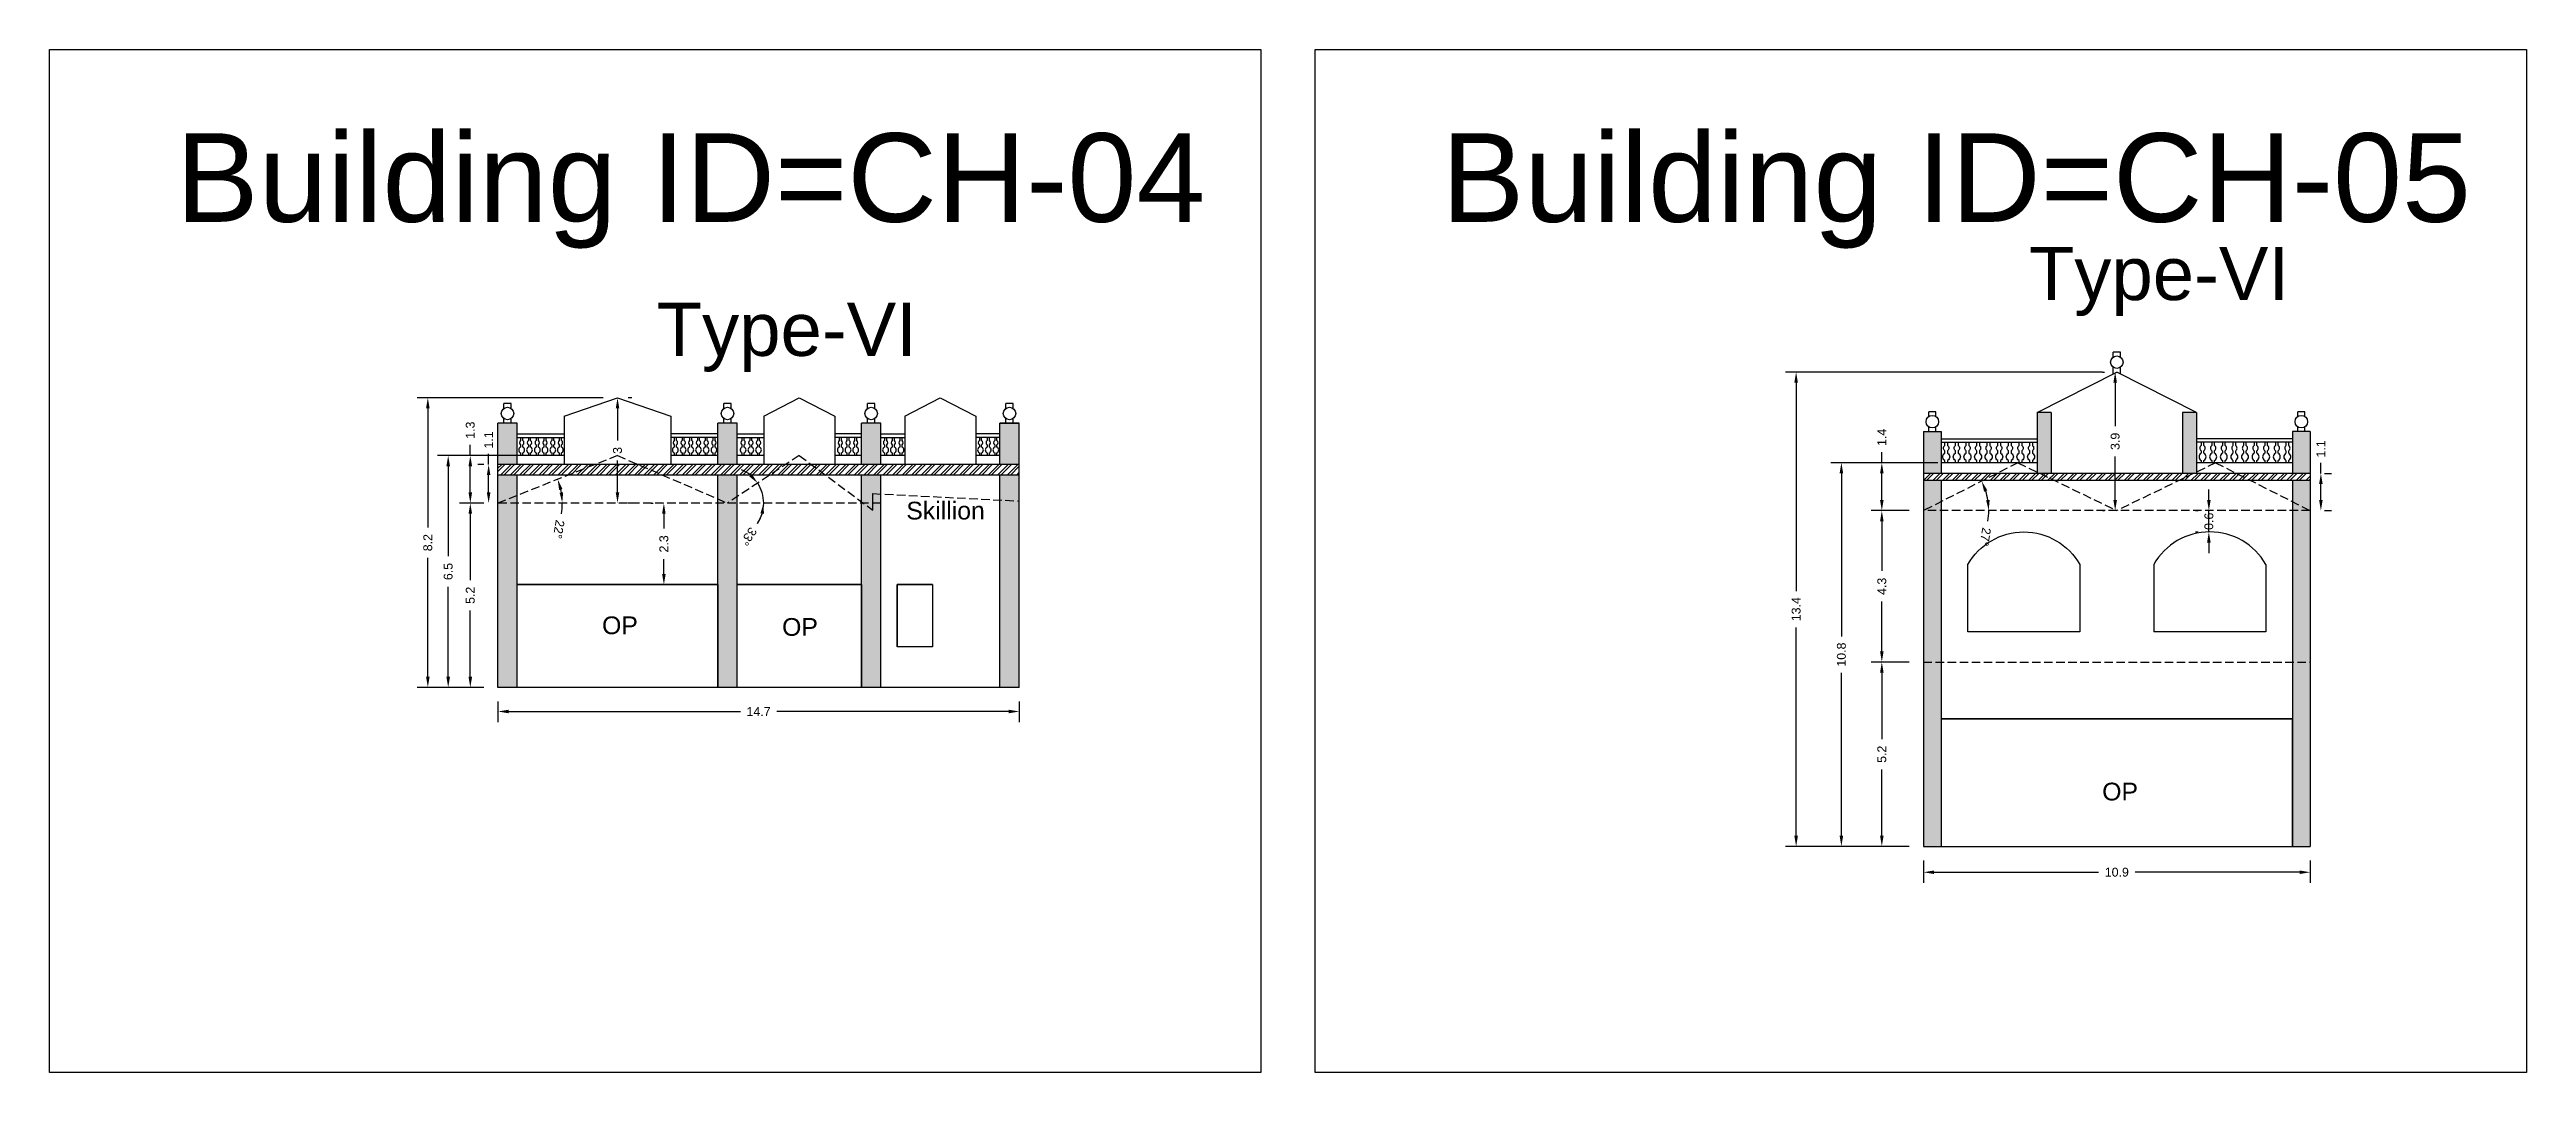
# Model space of a CAD drawing. Header units: metres. Extents: x 3416649 to 3417085, y -6712799 to -6712690.
# Drawn here: x 3416781.8 to 3416851.6, y -6712718.9 to -6712690.1 of the extents above; entities that cross this region are included whole.
import ezdxf

# ---------------------------------------------------------------- set-up
doc = ezdxf.new("R2010")
doc.units = ezdxf.units.M
doc.linetypes.add('ACAD_ISO02W100', pattern=[15, 12, -3])
doc.layers.add('Dotted', color=7, linetype='ACAD_ISO02W100', plot=False)
doc.styles.get("Standard").update_dxf_attribs({"font": 'arial.ttf'})
doc.dimstyles.new('ISO-25', dxfattribs={"dimtxt": 0.25, "dimasz": 0.3, "dimexe": 0.3, "dimexo": 0.4, "dimgap": 0.2, "dimtad": 0, "dimdec": 1, "dimdsep": 46, "dimtxsty": 'Standard', "dimcen": 2.5, "dimadec": 0, "dimazin": 0, "dimtfac": 1, "dimtdec": 1, "dimtmove": 0, "dimatfit": 3, "dimfxl": 1, "dimarcsym": 0})

msp = doc.modelspace()

# ---------------------------------------------------------------- texts
at = {"attachment_point": 1}
for s, width, heights, insert, char_height in [('Building ID=CH-04', 67.86454, [0.517], (3416785.32, -6712692.443), 2.5), ('Building ID=CH-05', 67.86454, [0.517], (3416820.998, -6712692.443), 2.5), ('Type-VI', 9.99112, [0.517], (3416837.554, -6712695.649), 1.5), ('Type-VI', 9.99112, [0.517], (3416798.871, -6712697.223), 1.5), ('Skillion', 1.17554, [0], (3416805.909, -6712702.837), 0.5), ('OP', 1.17554, [0], (3416797.333, -6712706.072), 0.5), ('OP', 1.17554, [0], (3416802.408, -6712706.118), 0.5), ('OP', 1.17554, [0], (3416839.621, -6712710.761), 0.5)]:
    msp.add_mtext_dynamic_manual_height_columns(s, width=width, gutter_width=12.5, heights=heights, dxfattribs=dict(at, insert=insert, char_height=char_height))

# ---------------------------------------------------------------- blocks, each defined once
blk = doc.blocks.new('*D32')
at = {"color": 0, "lineweight": -2, "transparency": 16777216}
for start, end in [(9.49445, 12.18961), (350.50555, 360)]:
    blk.add_arc((3416794.398, -6712702.875), 1.812, start, end, dxfattribs=at)
at = {"color": 0, "transparency": 16777216}
for points in [[(3416796.122, -6712702.507), (3416796.217, -6712702.478), (3416796.082, -6712702.205)], [(3416796.235, -6712702.572), (3416796.136, -6712702.58), (3416796.21, -6712702.875)]]:
    blk.add_solid(points, dxfattribs=at)
at = {"layer": 'Defpoints', "color": 0, "transparency": 16777216}
for p in [(3416797.768, -6712701.535), (3416796.153, -6712702.422), (3416794.398, -6712702.875), (3416794.398, -6712702.875), (3416805.188, -6712702.875)]:
    blk.add_point(p, dxfattribs=at)
at = {"color": 0, "transparency": 16777216, "insert": (3416796.112, -6712703.615), "char_height": 0.25, "attachment_point": 5, "rotation": 260.50555}
blk.add_mtext('22°', dxfattribs=at)
blk = doc.blocks.new('*D33')
at = {"color": 0, "lineweight": -2, "transparency": 16777216}
for start, end in [(50.39152, 67.2893), (360, 33.49374), (325.82231, 360), (326.20444, 343.10222)]:
    blk.add_arc((3416800.868, -6712702.875), 1.021, start, end, dxfattribs=at)
at = {"color": 0, "transparency": 16777216}
for points in [[(3416801.556, -6712702.055), (3416801.482, -6712702.122), (3416801.719, -6712702.312)], [(3416801.795, -6712703.164), (3416801.894, -6712703.179), (3416801.889, -6712702.875)]]:
    blk.add_solid(points, dxfattribs=at)
at = {"layer": 'Defpoints', "color": 0, "transparency": 16777216}
for p in [(3416802.893, -6712701.535), (3416801.812, -6712702.487), (3416794.398, -6712702.875), (3416800.868, -6712702.875), (3416805.188, -6712702.875)]:
    blk.add_point(p, dxfattribs=at)
at = {"color": 0, "transparency": 16777216, "insert": (3416801.462, -6712703.817), "char_height": 0.25, "attachment_point": 5, "rotation": 235.82231}
blk.add_mtext('33°', dxfattribs=at)
blk = doc.blocks.new('*D34')
at = {"color": 0, "lineweight": -2, "transparency": 16777216}
for p, q in [((3416793.998, -6712702.875), (3416793.318, -6712702.875)), ((3416793.618, -6712703.175), (3416793.618, -6712705.049)), ((3416793.618, -6712707.775), (3416793.618, -6712705.901)), ((3416793.998, -6712708.075), (3416793.318, -6712708.075))]:
    blk.add_line(p, q, dxfattribs=at)
at = {"color": 0, "transparency": 16777216}
for points in [[(3416793.568, -6712703.175), (3416793.668, -6712703.175), (3416793.618, -6712702.875)], [(3416793.568, -6712707.775), (3416793.668, -6712707.775), (3416793.618, -6712708.075)]]:
    blk.add_solid(points, dxfattribs=at)
at = {"layer": 'Defpoints', "color": 0, "transparency": 16777216}
for p in [(3416793.618, -6712702.875), (3416794.398, -6712702.875), (3416794.398, -6712708.075)]:
    blk.add_point(p, dxfattribs=at)
at = {"color": 0, "transparency": 16777216, "insert": (3416793.618, -6712705.475), "char_height": 0.25, "attachment_point": 5, "rotation": 90}
blk.add_mtext('5.2', dxfattribs=at)
blk = doc.blocks.new('*D35')
at = {"color": 0, "lineweight": -2, "transparency": 16777216}
for p, q in [((3416793.618, -6712701.535), (3416793.618, -6712701.235)), ((3416794.855, -6712701.535), (3416793.318, -6712701.535)), ((3416793.618, -6712702.575), (3416793.618, -6712701.835)), ((3416793.998, -6712702.875), (3416793.318, -6712702.875))]:
    blk.add_line(p, q, dxfattribs=at)
at = {"color": 0, "transparency": 16777216}
for points in [[(3416793.568, -6712701.835), (3416793.668, -6712701.835), (3416793.618, -6712701.535)], [(3416793.568, -6712702.575), (3416793.668, -6712702.575), (3416793.618, -6712702.875)]]:
    blk.add_solid(points, dxfattribs=at)
at = {"layer": 'Defpoints', "color": 0, "transparency": 16777216}
for p in [(3416793.618, -6712701.535), (3416795.255, -6712701.535), (3416794.398, -6712702.875)]:
    blk.add_point(p, dxfattribs=at)
at = {"color": 0, "transparency": 16777216, "insert": (3416793.618, -6712700.819), "char_height": 0.25, "attachment_point": 5, "rotation": 90}
blk.add_mtext('1.3', dxfattribs=at)
blk = doc.blocks.new('*D36')
at = {"color": 0, "lineweight": -2, "transparency": 16777216}
for p, q in [((3416798.168, -6712699.905), (3416798.068, -6712699.905)), ((3416797.768, -6712700.205), (3416797.768, -6712701.108)), ((3416797.768, -6712702.575), (3416797.768, -6712701.672)), ((3416798.168, -6712702.875), (3416798.068, -6712702.875))]:
    blk.add_line(p, q, dxfattribs=at)
at = {"color": 0, "transparency": 16777216}
for points in [[(3416797.718, -6712700.205), (3416797.818, -6712700.205), (3416797.768, -6712699.905)], [(3416797.718, -6712702.575), (3416797.818, -6712702.575), (3416797.768, -6712702.875)]]:
    blk.add_solid(points, dxfattribs=at)
at = {"layer": 'Defpoints', "color": 0, "transparency": 16777216}
for p in [(3416797.768, -6712699.905), (3416797.768, -6712702.875), (3416797.768, -6712702.875)]:
    blk.add_point(p, dxfattribs=at)
at = {"color": 0, "transparency": 16777216, "insert": (3416797.768, -6712701.39), "char_height": 0.25, "attachment_point": 5, "rotation": 90}
blk.add_mtext('3', dxfattribs=at)
blk = doc.blocks.new('*D37')
at = {"color": 0, "lineweight": -2, "transparency": 16777216}
for p, q in [((3416795.074, -6712701.535), (3416792.695, -6712701.535)), ((3416792.995, -6712701.835), (3416792.995, -6712704.376)), ((3416792.995, -6712707.775), (3416792.995, -6712705.234)), ((3416793.998, -6712708.075), (3416792.695, -6712708.075))]:
    blk.add_line(p, q, dxfattribs=at)
at = {"color": 0, "transparency": 16777216}
for points in [[(3416792.945, -6712701.835), (3416793.045, -6712701.835), (3416792.995, -6712701.535)], [(3416792.945, -6712707.775), (3416793.045, -6712707.775), (3416792.995, -6712708.075)]]:
    blk.add_solid(points, dxfattribs=at)
at = {"layer": 'Defpoints', "color": 0, "transparency": 16777216}
for p in [(3416792.995, -6712701.535), (3416795.474, -6712701.535), (3416794.398, -6712708.075)]:
    blk.add_point(p, dxfattribs=at)
at = {"color": 0, "transparency": 16777216, "insert": (3416792.995, -6712704.805), "char_height": 0.25, "attachment_point": 5, "rotation": 90}
blk.add_mtext('6.5', dxfattribs=at)
blk = doc.blocks.new('*D38')
at = {"color": 0, "lineweight": -2, "transparency": 16777216}
for p, q in [((3416797.368, -6712699.905), (3416792.121, -6712699.905)), ((3416792.421, -6712700.205), (3416792.421, -6712703.563)), ((3416792.421, -6712707.775), (3416792.421, -6712704.416)), ((3416793.998, -6712708.075), (3416792.121, -6712708.075))]:
    blk.add_line(p, q, dxfattribs=at)
at = {"color": 0, "transparency": 16777216}
for points in [[(3416792.371, -6712700.205), (3416792.471, -6712700.205), (3416792.421, -6712699.905)], [(3416792.371, -6712707.775), (3416792.471, -6712707.775), (3416792.421, -6712708.075)]]:
    blk.add_solid(points, dxfattribs=at)
at = {"layer": 'Defpoints', "color": 0, "transparency": 16777216}
for p in [(3416792.421, -6712699.905), (3416797.768, -6712699.905), (3416794.398, -6712708.075)]:
    blk.add_point(p, dxfattribs=at)
at = {"color": 0, "transparency": 16777216, "insert": (3416792.421, -6712703.99), "char_height": 0.25, "attachment_point": 5, "rotation": 90}
blk.add_mtext('8.2', dxfattribs=at)
blk = doc.blocks.new('*D39')
at = {"color": 0, "lineweight": -2, "transparency": 16777216}
for p, q in [((3416794.398, -6712708.475), (3416794.398, -6712709.053)), ((3416794.698, -6712708.753), (3416801.232, -6712708.753)), ((3416808.793, -6712708.753), (3416802.258, -6712708.753)), ((3416809.093, -6712708.475), (3416809.093, -6712709.053))]:
    blk.add_line(p, q, dxfattribs=at)
at = {"color": 0, "transparency": 16777216}
for points in [[(3416794.698, -6712708.703), (3416794.698, -6712708.803), (3416794.398, -6712708.753)], [(3416808.793, -6712708.703), (3416808.793, -6712708.803), (3416809.093, -6712708.753)]]:
    blk.add_solid(points, dxfattribs=at)
at = {"layer": 'Defpoints', "color": 0, "transparency": 16777216}
for p in [(3416794.398, -6712708.075), (3416809.093, -6712708.075), (3416809.093, -6712708.753)]:
    blk.add_point(p, dxfattribs=at)
at = {"color": 0, "transparency": 16777216, "insert": (3416801.745, -6712708.753), "char_height": 0.25, "attachment_point": 5}
blk.add_mtext('14.7', dxfattribs=at)
blk = doc.blocks.new('*D40')
at = {"color": 0, "lineweight": -2, "transparency": 16777216}
for p, q in [((3416798.715, -6712702.875), (3416798.775, -6712702.875)), ((3416799.075, -6712703.175), (3416799.075, -6712703.595)), ((3416799.075, -6712704.875), (3416799.075, -6712704.455)), ((3416798.715, -6712705.175), (3416798.775, -6712705.175))]:
    blk.add_line(p, q, dxfattribs=at)
at = {"color": 0, "transparency": 16777216}
for points in [[(3416799.025, -6712703.175), (3416799.125, -6712703.175), (3416799.075, -6712702.875)], [(3416799.025, -6712704.875), (3416799.125, -6712704.875), (3416799.075, -6712705.175)]]:
    blk.add_solid(points, dxfattribs=at)
at = {"layer": 'Defpoints', "color": 0, "transparency": 16777216}
for p in [(3416799.075, -6712702.875), (3416799.115, -6712702.875), (3416799.115, -6712705.175)]:
    blk.add_point(p, dxfattribs=at)
at = {"color": 0, "transparency": 16777216, "insert": (3416799.075, -6712704.025), "char_height": 0.25, "attachment_point": 5, "rotation": 90}
blk.add_mtext('2.3', dxfattribs=at)
blk = doc.blocks.new('*D41')
at = {"color": 0, "lineweight": -2, "transparency": 16777216}
for p, q in [((3416793.998, -6712701.785), (3416793.835, -6712701.785)), ((3416794.135, -6712701.785), (3416794.135, -6712701.485)), ((3416794.135, -6712702.575), (3416794.135, -6712702.085)), ((3416793.998, -6712702.875), (3416793.835, -6712702.875))]:
    blk.add_line(p, q, dxfattribs=at)
at = {"color": 0, "transparency": 16777216}
for points in [[(3416794.085, -6712702.085), (3416794.185, -6712702.085), (3416794.135, -6712701.785)], [(3416794.085, -6712702.575), (3416794.185, -6712702.575), (3416794.135, -6712702.875)]]:
    blk.add_solid(points, dxfattribs=at)
at = {"layer": 'Defpoints', "color": 0, "transparency": 16777216}
for p in [(3416794.135, -6712701.785), (3416794.398, -6712701.785), (3416794.398, -6712702.875)]:
    blk.add_point(p, dxfattribs=at)
at = {"color": 0, "transparency": 16777216, "insert": (3416794.135, -6712701.093), "char_height": 0.25, "attachment_point": 5, "rotation": 90}
blk.add_mtext('1.1', dxfattribs=at)
blk = doc.blocks.new('*D42')
at = {"color": 0, "lineweight": -2, "transparency": 16777216}
for start, end in [(9.35236, 17.51737), (350.64764, 360)]:
    blk.add_arc((3416834.583, -6712703.088), 1.84, start, end, dxfattribs=at)
at = {"color": 0, "transparency": 16777216}
for points in [[(3416836.291, -6712702.553), (3416836.383, -6712702.515), (3416836.224, -6712702.256)], [(3416836.448, -6712702.785), (3416836.348, -6712702.793), (3416836.422, -6712703.088)]]:
    blk.add_solid(points, dxfattribs=at)
at = {"layer": 'Defpoints', "color": 0, "transparency": 16777216}
for p in [(3416837.247, -6712701.738), (3416836.333, -6712702.522), (3416834.583, -6712703.088), (3416834.583, -6712703.088), (3416845.483, -6712703.088)]:
    blk.add_point(p, dxfattribs=at)
at = {"color": 0, "transparency": 16777216, "insert": (3416836.325, -6712703.828), "char_height": 0.25, "attachment_point": 5, "rotation": 260.64764}
blk.add_mtext('27°', dxfattribs=at)
blk = doc.blocks.new('*D43')
at = {"color": 0, "lineweight": -2, "transparency": 16777216}
for p, q in [((3416834.183, -6712707.358), (3416833.109, -6712707.358)), ((3416833.409, -6712707.658), (3416833.409, -6712709.531)), ((3416833.409, -6712712.258), (3416833.409, -6712710.384)), ((3416834.183, -6712712.558), (3416833.109, -6712712.558))]:
    blk.add_line(p, q, dxfattribs=at)
at = {"color": 0, "transparency": 16777216}
for points in [[(3416833.359, -6712707.658), (3416833.459, -6712707.658), (3416833.409, -6712707.358)], [(3416833.359, -6712712.258), (3416833.459, -6712712.258), (3416833.409, -6712712.558)]]:
    blk.add_solid(points, dxfattribs=at)
at = {"layer": 'Defpoints', "color": 0, "transparency": 16777216}
for p in [(3416833.409, -6712707.358), (3416834.583, -6712707.358), (3416834.583, -6712712.558)]:
    blk.add_point(p, dxfattribs=at)
at = {"color": 0, "transparency": 16777216, "insert": (3416833.409, -6712709.958), "char_height": 0.25, "attachment_point": 5, "rotation": 90}
blk.add_mtext('5.2', dxfattribs=at)
blk = doc.blocks.new('*D44')
at = {"color": 0, "lineweight": -2, "transparency": 16777216}
for p, q in [((3416834.183, -6712703.088), (3416833.109, -6712703.088)), ((3416833.409, -6712703.388), (3416833.409, -6712704.79)), ((3416833.409, -6712707.058), (3416833.409, -6712705.655)), ((3416834.183, -6712707.358), (3416833.109, -6712707.358))]:
    blk.add_line(p, q, dxfattribs=at)
at = {"color": 0, "transparency": 16777216}
for points in [[(3416833.359, -6712703.388), (3416833.459, -6712703.388), (3416833.409, -6712703.088)], [(3416833.359, -6712707.058), (3416833.459, -6712707.058), (3416833.409, -6712707.358)]]:
    blk.add_solid(points, dxfattribs=at)
at = {"layer": 'Defpoints', "color": 0, "transparency": 16777216}
for p in [(3416833.409, -6712703.088), (3416834.583, -6712703.088), (3416834.583, -6712707.358)]:
    blk.add_point(p, dxfattribs=at)
at = {"color": 0, "transparency": 16777216, "insert": (3416833.409, -6712705.223), "char_height": 0.25, "attachment_point": 5, "rotation": 90}
blk.add_mtext('4.3', dxfattribs=at)
blk = doc.blocks.new('*D45')
at = {"color": 0, "lineweight": -2, "transparency": 16777216}
for p, q in [((3416834.99, -6712701.738), (3416833.109, -6712701.738)), ((3416833.409, -6712701.738), (3416833.409, -6712701.438)), ((3416833.409, -6712702.788), (3416833.409, -6712702.038)), ((3416834.183, -6712703.088), (3416833.109, -6712703.088))]:
    blk.add_line(p, q, dxfattribs=at)
at = {"color": 0, "transparency": 16777216}
for points in [[(3416833.359, -6712702.038), (3416833.459, -6712702.038), (3416833.409, -6712701.738)], [(3416833.359, -6712702.788), (3416833.459, -6712702.788), (3416833.409, -6712703.088)]]:
    blk.add_solid(points, dxfattribs=at)
at = {"layer": 'Defpoints', "color": 0, "transparency": 16777216}
for p in [(3416833.409, -6712701.738), (3416835.39, -6712701.738), (3416834.583, -6712703.088)]:
    blk.add_point(p, dxfattribs=at)
at = {"color": 0, "transparency": 16777216, "insert": (3416833.409, -6712701.022), "char_height": 0.25, "attachment_point": 5, "rotation": 90}
blk.add_mtext('1.4', dxfattribs=at)
blk = doc.blocks.new('*D46')
at = {"color": 0, "lineweight": -2, "transparency": 16777216}
for p, q in [((3416839.633, -6712699.178), (3416839.687, -6712699.178)), ((3416839.987, -6712699.478), (3416839.987, -6712700.705)), ((3416839.987, -6712702.788), (3416839.987, -6712701.56)), ((3416839.633, -6712703.088), (3416839.687, -6712703.088))]:
    blk.add_line(p, q, dxfattribs=at)
at = {"color": 0, "transparency": 16777216}
for points in [[(3416839.937, -6712699.478), (3416840.037, -6712699.478), (3416839.987, -6712699.178)], [(3416839.937, -6712702.788), (3416840.037, -6712702.788), (3416839.987, -6712703.088)]]:
    blk.add_solid(points, dxfattribs=at)
at = {"layer": 'Defpoints', "color": 0, "transparency": 16777216}
for p in [(3416839.987, -6712699.178), (3416840.033, -6712699.178), (3416840.033, -6712703.088)]:
    blk.add_point(p, dxfattribs=at)
at = {"color": 0, "transparency": 16777216, "insert": (3416839.987, -6712701.133), "char_height": 0.25, "attachment_point": 5, "rotation": 90}
blk.add_mtext('3.9', dxfattribs=at)
blk = doc.blocks.new('*D47')
at = {"color": 0, "lineweight": -2, "transparency": 16777216}
for p, q in [((3416834.583, -6712712.958), (3416834.583, -6712713.586)), ((3416845.483, -6712712.958), (3416845.483, -6712713.586)), ((3416834.883, -6712713.286), (3416839.519, -6712713.286)), ((3416845.183, -6712713.286), (3416840.546, -6712713.286))]:
    blk.add_line(p, q, dxfattribs=at)
at = {"color": 0, "transparency": 16777216}
for points in [[(3416834.883, -6712713.236), (3416834.883, -6712713.336), (3416834.583, -6712713.286)], [(3416845.183, -6712713.236), (3416845.183, -6712713.336), (3416845.483, -6712713.286)]]:
    blk.add_solid(points, dxfattribs=at)
at = {"layer": 'Defpoints', "color": 0, "transparency": 16777216}
for p in [(3416834.583, -6712712.558), (3416845.483, -6712712.558), (3416845.483, -6712713.286)]:
    blk.add_point(p, dxfattribs=at)
at = {"color": 0, "transparency": 16777216, "insert": (3416840.033, -6712713.286), "char_height": 0.25, "attachment_point": 5}
blk.add_mtext('10.9', dxfattribs=at)
blk = doc.blocks.new('*D48')
at = {"color": 0, "lineweight": -2, "transparency": 16777216}
for p, q in [((3416834.99, -6712701.738), (3416831.969, -6712701.738)), ((3416832.269, -6712702.038), (3416832.269, -6712706.634)), ((3416832.269, -6712712.258), (3416832.269, -6712707.661)), ((3416834.183, -6712712.558), (3416831.969, -6712712.558))]:
    blk.add_line(p, q, dxfattribs=at)
at = {"color": 0, "transparency": 16777216}
for points in [[(3416832.219, -6712702.038), (3416832.319, -6712702.038), (3416832.269, -6712701.738)], [(3416832.219, -6712712.258), (3416832.319, -6712712.258), (3416832.269, -6712712.558)]]:
    blk.add_solid(points, dxfattribs=at)
at = {"layer": 'Defpoints', "color": 0, "transparency": 16777216}
for p in [(3416832.269, -6712701.738), (3416835.39, -6712701.738), (3416834.583, -6712712.558)]:
    blk.add_point(p, dxfattribs=at)
at = {"color": 0, "transparency": 16777216, "insert": (3416832.269, -6712707.148), "char_height": 0.25, "attachment_point": 5, "rotation": 90}
blk.add_mtext('10.8', dxfattribs=at)
blk = doc.blocks.new('*D49')
at = {"color": 0, "lineweight": -2, "transparency": 16777216}
for p, q in [((3416839.633, -6712699.178), (3416830.693, -6712699.178)), ((3416830.993, -6712699.478), (3416830.993, -6712705.355)), ((3416830.993, -6712712.258), (3416830.993, -6712706.38)), ((3416834.183, -6712712.558), (3416830.693, -6712712.558))]:
    blk.add_line(p, q, dxfattribs=at)
at = {"color": 0, "transparency": 16777216}
for points in [[(3416830.943, -6712699.478), (3416831.043, -6712699.478), (3416830.993, -6712699.178)], [(3416830.943, -6712712.258), (3416831.043, -6712712.258), (3416830.993, -6712712.558)]]:
    blk.add_solid(points, dxfattribs=at)
at = {"layer": 'Defpoints', "color": 0, "transparency": 16777216}
for p in [(3416830.993, -6712699.178), (3416840.033, -6712699.178), (3416834.583, -6712712.558)]:
    blk.add_point(p, dxfattribs=at)
at = {"color": 0, "transparency": 16777216, "insert": (3416830.993, -6712705.868), "char_height": 0.25, "attachment_point": 5, "rotation": 90}
blk.add_mtext('13.4', dxfattribs=at)
blk = doc.blocks.new('*D50')
at = {"color": 0, "lineweight": -2, "transparency": 16777216}
for p, q in [((3416845.786, -6712702.038), (3416845.786, -6712701.738)), ((3416845.786, -6712702.788), (3416845.786, -6712702.338)), ((3416845.883, -6712702.038), (3416846.086, -6712702.038)), ((3416845.883, -6712703.088), (3416846.086, -6712703.088))]:
    blk.add_line(p, q, dxfattribs=at)
at = {"color": 0, "transparency": 16777216}
for points in [[(3416845.736, -6712702.338), (3416845.836, -6712702.338), (3416845.786, -6712702.038)], [(3416845.736, -6712702.788), (3416845.836, -6712702.788), (3416845.786, -6712703.088)]]:
    blk.add_solid(points, dxfattribs=at)
at = {"layer": 'Defpoints', "color": 0, "transparency": 16777216}
for p in [(3416845.483, -6712702.038), (3416845.786, -6712702.038), (3416845.483, -6712703.088)]:
    blk.add_point(p, dxfattribs=at)
at = {"color": 0, "transparency": 16777216, "insert": (3416845.786, -6712701.346), "char_height": 0.25, "attachment_point": 5, "rotation": 90}
blk.add_mtext('1.1', dxfattribs=at)
blk = doc.blocks.new('*D51')
at = {"color": 0, "lineweight": -2, "transparency": 16777216}
for p, q in [((3416842.628, -6712702.788), (3416842.628, -6712702.488)), ((3416842.253, -6712703.088), (3416842.328, -6712703.088)), ((3416842.628, -6712703.688), (3416842.628, -6712703.088)), ((3416842.253, -6712703.688), (3416842.328, -6712703.688)), ((3416842.628, -6712703.988), (3416842.628, -6712704.288))]:
    blk.add_line(p, q, dxfattribs=at)
at = {"color": 0, "transparency": 16777216}
for points in [[(3416842.578, -6712702.788), (3416842.678, -6712702.788), (3416842.628, -6712703.088)], [(3416842.578, -6712703.988), (3416842.678, -6712703.988), (3416842.628, -6712703.688)]]:
    blk.add_solid(points, dxfattribs=at)
at = {"layer": 'Defpoints', "color": 0, "transparency": 16777216}
for p in [(3416842.628, -6712703.088), (3416842.653, -6712703.088), (3416842.653, -6712703.688)]:
    blk.add_point(p, dxfattribs=at)
at = {"color": 0, "transparency": 16777216, "insert": (3416842.628, -6712703.388), "char_height": 0.25, "attachment_point": 5, "rotation": 90}
blk.add_mtext('0.6', dxfattribs=at)

# ---------------------------------------------------------------- dimensions: what is measured, and where the dimension line sits
for base, p1, p2, picture, middle in [((3416830.993, -6712699.178), (3416834.583, -6712712.558), (3416840.033, -6712699.178), '*D49', (3416830.993, -6712705.868)), ((3416839.987, -6712699.178), (3416840.033, -6712703.088), (3416840.033, -6712699.178), '*D46', (3416839.987, -6712701.133)), ((3416792.421, -6712699.905), (3416794.398, -6712708.075), (3416797.768, -6712699.905), '*D38', (3416792.421, -6712703.99)), ((3416797.768, -6712702.875), (3416797.768, -6712699.905), (3416797.768, -6712702.875), '*D36', (3416797.768, -6712701.39)), ((3416793.618, -6712701.535), (3416794.398, -6712702.875), (3416795.255, -6712701.535), '*D35', (3416793.618, -6712700.819)), ((3416794.135, -6712701.785), (3416794.398, -6712702.875), (3416794.398, -6712701.785), '*D41', (3416794.135, -6712701.093)), ((3416833.409298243, -6712701.73766992), (3416834.582549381, -6712703.087669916), (3416835.389509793, -6712701.737669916), '*D45', (3416833.409298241, -6712701.022373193)), ((3416845.786408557, -6712702.037669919), (3416845.482549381, -6712703.087669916), (3416845.482549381, -6712702.037669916), '*D50', (3416845.786408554, -6712701.345991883)), ((3416792.995, -6712701.535), (3416794.398, -6712708.075), (3416795.474, -6712701.535), '*D37', (3416792.995, -6712704.805)), ((3416832.269, -6712701.738), (3416834.583, -6712712.558), (3416835.39, -6712701.738), '*D48', (3416832.269, -6712707.148)), ((3416793.618, -6712702.875), (3416794.398, -6712708.075), (3416794.398, -6712702.875), '*D34', (3416793.618, -6712705.475)), ((3416799.075, -6712702.875), (3416799.115, -6712705.175), (3416799.115, -6712702.875), '*D40', (3416799.075, -6712704.025)), ((3416833.409, -6712703.088), (3416834.583, -6712707.358), (3416834.583, -6712703.088), '*D44', (3416833.409, -6712705.223)), ((3416833.409, -6712707.358), (3416834.583, -6712712.558), (3416834.583, -6712707.358), '*D43', (3416833.409, -6712709.958))]:
    dim = msp.add_linear_dim(base=base, p1=p1, p2=p2, angle=90, dimstyle='ISO-25')
    dim.commit()
    dim.dimension.update_dxf_attribs({"geometry": picture, "text_midpoint": middle})
for base, line1, line2, picture, middle in [((3416796.153, -6712702.422), ((3416805.188, -6712702.875), (3416794.398, -6712702.875)), ((3416797.768, -6712701.535), (3416794.398, -6712702.875)), '*D32', (3416796.112, -6712703.615)), ((3416801.812, -6712702.487), ((3416805.188, -6712702.875), (3416794.398, -6712702.875)), ((3416802.893, -6712701.535), (3416800.868, -6712702.875)), '*D33', (3416801.462, -6712703.817)), ((3416836.333, -6712702.522), ((3416845.483, -6712703.088), (3416834.583, -6712703.088)), ((3416837.247, -6712701.738), (3416834.583, -6712703.088)), '*D42', (3416836.325, -6712703.828))]:
    dim = msp.add_angular_dim_2l(base=base, line1=line1, line2=line2, dimstyle='ISO-25')
    dim.commit()
    dim.dimension.update_dxf_attribs({"geometry": picture, "text_midpoint": middle})
dim = msp.add_linear_dim(base=(3416842.628, -6712703.088), p1=(3416842.653, -6712703.688), p2=(3416842.653, -6712703.088), angle=90, dimstyle='ISO-25')
dim.commit()
dim.dimension.update_dxf_attribs({"geometry": '*D51', "text_midpoint": (3416842.628, -6712703.388), "dimtype": 160})
for base, p1, p2, picture, middle in [((3416809.093, -6712708.753), (3416794.398, -6712708.075), (3416809.093, -6712708.075), '*D39', (3416801.745, -6712708.753)), ((3416845.483, -6712713.286), (3416834.583, -6712712.558), (3416845.483, -6712712.558), '*D47', (3416840.033, -6712713.286))]:
    dim = msp.add_linear_dim(base=base, p1=p1, p2=p2, dimstyle='ISO-25')
    dim.commit()
    dim.dimension.update_dxf_attribs({"geometry": picture, "text_midpoint": middle})

# ---------------------------------------------------------------- hatches: boundary and pattern name
h = msp.add_hatch(color=256)
h.dxf.hatch_style = 1
h.paths.add_polyline_path([(3416838.183, -6712700.318), (3416837.783, -6712700.318), (3416837.783, -6712701.997), (3416837.866, -6712702.038), (3416838.183, -6712702.038)])
h.paths.add_polyline_path([(3416842.283, -6712700.318), (3416841.883, -6712700.318), (3416841.883, -6712702.038), (3416842.199, -6712702.038), (3416842.283, -6712701.997)])
h = msp.add_hatch(color=256)
h.dxf.hatch_style = 1
h.paths.add_polyline_path([(3416794.938, -6712702.816), (3416794.388, -6712702.789), (3416794.388, -6712708.075), (3416794.938, -6712708.075)])
h.paths.add_polyline_path([(3416794.938, -6712702.085), (3416794.388, -6712702.085), (3416794.388, -6712702.789), (3416794.938, -6712702.816)])
h.paths.add_polyline_path([(3416794.938, -6712700.625), (3416794.388, -6712700.625), (3416794.388, -6712701.785), (3416794.938, -6712701.785)])
h = msp.add_hatch(color=256)
h.dxf.hatch_style = 1
h.paths.add_polyline_path([(3416801.138, -6712702.816), (3416800.588, -6712702.789), (3416800.588, -6712708.075), (3416801.138, -6712708.075)])
h.paths.add_polyline_path([(3416801.138, -6712702.085), (3416800.588, -6712702.085), (3416800.588, -6712702.789), (3416801.138, -6712702.816)])
h.paths.add_polyline_path([(3416801.138, -6712700.625), (3416800.588, -6712700.625), (3416800.588, -6712701.785), (3416801.138, -6712701.785)])
h = msp.add_hatch(color=256)
h.dxf.hatch_style = 1
h.paths.add_polyline_path([(3416805.188, -6712702.816), (3416804.638, -6712702.789), (3416804.638, -6712708.075), (3416805.188, -6712708.075)])
h.paths.add_polyline_path([(3416805.188, -6712702.085), (3416804.638, -6712702.085), (3416804.638, -6712702.789), (3416805.188, -6712702.816)])
h.paths.add_polyline_path([(3416805.188, -6712700.625), (3416804.638, -6712700.625), (3416804.638, -6712701.785), (3416805.188, -6712701.785)])
h = msp.add_hatch(color=256)
h.dxf.hatch_style = 1
h.paths.add_polyline_path([(3416809.093, -6712702.816), (3416808.543, -6712702.789), (3416808.543, -6712708.075), (3416809.093, -6712708.075)])
h.paths.add_polyline_path([(3416809.093, -6712702.085), (3416808.543, -6712702.085), (3416808.543, -6712702.789), (3416809.093, -6712702.816)])
h.paths.add_polyline_path([(3416809.093, -6712700.625), (3416808.543, -6712700.625), (3416808.543, -6712701.785), (3416809.093, -6712701.785)])
h = msp.add_hatch(color=256)
h.dxf.hatch_style = 1
h.paths.add_polyline_path([(3416834.583, -6712703.088), (3416835.083, -6712703.088), (3416835.083, -6712707.358), (3416834.583, -6712707.358)])
h.paths.add_polyline_path([(3416835.083, -6712702.834), (3416835.083, -6712703.088), (3416834.583, -6712703.088)], flags=17)
h.paths.add_polyline_path([(3416834.583, -6712702.238), (3416835.083, -6712702.238), (3416835.083, -6712702.834), (3416834.583, -6712703.088)])
h.paths.add_polyline_path([(3416834.583, -6712700.858), (3416835.083, -6712700.858), (3416835.083, -6712702.038), (3416834.583, -6712702.038)])
h.paths.add_polyline_path([(3416834.583, -6712707.358), (3416835.083, -6712707.358), (3416835.083, -6712712.558), (3416834.583, -6712712.558)])
h = msp.add_hatch(color=256)
h.dxf.hatch_style = 1
h.paths.add_polyline_path([(3416845.483, -6712703.088), (3416844.983, -6712703.088), (3416844.983, -6712707.358), (3416845.483, -6712707.358)])
h.paths.add_polyline_path([(3416844.983, -6712702.834), (3416844.983, -6712703.088), (3416845.483, -6712703.088)], flags=17)
h.paths.add_polyline_path([(3416845.483, -6712702.238), (3416844.983, -6712702.238), (3416844.983, -6712702.834), (3416845.483, -6712703.088)])
h.paths.add_polyline_path([(3416845.483, -6712700.858), (3416844.983, -6712700.858), (3416844.983, -6712702.038), (3416845.483, -6712702.038)])
h.paths.add_polyline_path([(3416845.483, -6712707.358), (3416844.983, -6712707.358), (3416844.983, -6712712.558), (3416845.483, -6712712.558)])
h = msp.add_hatch()
h.set_pattern_fill('ANSI32', color=256, scale=0.02)
h.set_pattern_definition([(45, (-4.04917, 3.07246), (-0.134703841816, 0.134703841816), []), (45, (-3.95937, 3.07246), (-0.134703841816, 0.134703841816), [])])
h.paths.add_polyline_path([(3416809.093, -6712702.085), (3416809.093, -6712701.785), (3416794.398, -6712701.785), (3416794.398, -6712702.085)])
h = msp.add_hatch()
h.set_pattern_fill('ANSI32', color=256, scale=0.02)
h.set_pattern_definition([(45, (0, 0), (-0.134703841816, 0.134703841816), []), (45, (0.0898, 0), (-0.134703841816, 0.134703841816), [])])
h.paths.add_polyline_path([(3416845.483, -6712702.038), (3416834.583, -6712702.038), (3416834.583, -6712702.238), (3416845.483, -6712702.238)])

# ---------------------------------------------------------------- linework, layer by layer
for p, q in [((3416794.398, -6712708.075), (3416794.398, -6712700.625)), ((3416794.938, -6712701.785), (3416794.938, -6712700.625)), ((3416800.598, -6712701.785), (3416800.598, -6712700.625)), ((3416801.138, -6712701.785), (3416801.138, -6712700.625)), ((3416804.648, -6712701.785), (3416804.648, -6712700.625)), ((3416805.188, -6712701.785), (3416805.188, -6712700.625)), ((3416794.938, -6712708.075), (3416794.938, -6712702.085)), ((3416800.598, -6712708.075), (3416800.598, -6712702.085)), ((3416801.138, -6712708.075), (3416801.138, -6712702.085)), ((3416804.648, -6712708.075), (3416804.648, -6712702.085)), ((3416805.188, -6712708.075), (3416805.188, -6712702.085))]:
    msp.add_line(p, q)
for points in [[(3416781.757, -6712690.082), (3416815.903, -6712690.082), (3416815.903, -6712718.934), (3416781.757, -6712718.934)], [(3416817.435, -6712690.082), (3416851.581, -6712690.082), (3416851.581, -6712718.934), (3416817.435, -6712718.934)], [(3416794.938, -6712705.175), (3416800.598, -6712705.175), (3416800.598, -6712708.075), (3416794.938, -6712708.075)], [(3416801.138, -6712705.175), (3416804.648, -6712705.175), (3416804.648, -6712708.075), (3416801.138, -6712708.075)], [(3416805.652, -6712705.175), (3416806.652, -6712705.175), (3416806.652, -6712706.925), (3416805.652, -6712706.925)], [(3416844.983, -6712708.958), (3416835.083, -6712708.958), (3416835.083, -6712712.558), (3416844.983, -6712712.558)]]:
    msp.add_lwpolyline(points, close=True)
for points in [[(3416837.783, -6712700.318), (3416840.033, -6712699.178)], [(3416839.933, -6712698.755), (3416839.933, -6712698.622)], [(3416840.133, -6712698.622), (3416839.933, -6712698.622)], [(3416839.933, -6712699.228), (3416839.933, -6712699.044)], [(3416842.283, -6712700.318), (3416840.033, -6712699.178)], [(3416840.133, -6712698.755), (3416840.133, -6712698.622)], [(3416840.133, -6712699.228), (3416840.133, -6712699.044)], [(3416796.268, -6712700.425), (3416797.768, -6712699.905), (3416799.268, -6712700.425)], [(3416801.893, -6712700.425), (3416802.893, -6712699.905), (3416803.893, -6712700.425)], [(3416805.868, -6712700.425), (3416806.868, -6712699.905), (3416807.868, -6712700.425)], [(3416794.568, -6712700.203), (3416794.568, -6712700.069)], [(3416794.768, -6712700.069), (3416794.568, -6712700.069)], [(3416794.568, -6712700.625), (3416794.568, -6712700.491)], [(3416794.768, -6712700.203), (3416794.768, -6712700.069)], [(3416794.768, -6712700.625), (3416794.768, -6712700.491)], [(3416796.268, -6712700.425), (3416796.268, -6712701.785)], [(3416799.268, -6712700.425), (3416799.268, -6712701.785)], [(3416800.768, -6712700.203), (3416800.768, -6712700.069)], [(3416800.968, -6712700.069), (3416800.768, -6712700.069)], [(3416800.768, -6712700.625), (3416800.768, -6712700.491)], [(3416800.968, -6712700.203), (3416800.968, -6712700.069)], [(3416800.968, -6712700.625), (3416800.968, -6712700.491)], [(3416801.893, -6712700.425), (3416801.893, -6712701.785)], [(3416803.893, -6712700.425), (3416803.893, -6712701.785)], [(3416804.818, -6712700.203), (3416804.818, -6712700.069)], [(3416805.018, -6712700.069), (3416804.818, -6712700.069)], [(3416804.818, -6712700.625), (3416804.818, -6712700.491)], [(3416805.018, -6712700.203), (3416805.018, -6712700.069)], [(3416805.018, -6712700.625), (3416805.018, -6712700.491)], [(3416805.868, -6712700.425), (3416805.868, -6712701.785)], [(3416807.868, -6712700.425), (3416807.868, -6712701.785)], [(3416808.718, -6712700.203), (3416808.718, -6712700.069)], [(3416808.918, -6712700.069), (3416808.718, -6712700.069)], [(3416808.718, -6712700.625), (3416808.718, -6712700.491)], [(3416808.918, -6712700.203), (3416808.918, -6712700.069)], [(3416808.918, -6712700.625), (3416808.918, -6712700.491)], [(3416834.733, -6712700.435), (3416834.733, -6712700.302)], [(3416834.933, -6712700.302), (3416834.733, -6712700.302)], [(3416834.933, -6712700.435), (3416834.933, -6712700.302)], [(3416837.783, -6712700.318), (3416837.783, -6712702.038)], [(3416838.183, -6712700.318), (3416837.783, -6712700.318)], [(3416838.183, -6712700.318), (3416838.183, -6712702.038)], [(3416841.883, -6712700.318), (3416841.883, -6712702.038)], [(3416842.283, -6712700.318), (3416841.883, -6712700.318)], [(3416842.283, -6712700.318), (3416842.283, -6712702.038)], [(3416845.133, -6712700.435), (3416845.133, -6712700.302)], [(3416845.333, -6712700.302), (3416845.133, -6712700.302)], [(3416845.333, -6712700.435), (3416845.333, -6712700.302)], [(3416794.938, -6712700.625), (3416794.398, -6712700.625)], [(3416794.938, -6712700.925), (3416796.268, -6712700.925)], [(3416794.938, -6712701.025), (3416796.268, -6712701.025)], [(3416800.598, -6712700.925), (3416799.268, -6712700.925)], [(3416800.598, -6712701.025), (3416799.268, -6712701.025)], [(3416801.138, -6712700.625), (3416800.598, -6712700.625)], [(3416801.138, -6712700.925), (3416801.893, -6712700.925)], [(3416801.138, -6712701.025), (3416801.893, -6712701.025)], [(3416804.648, -6712700.925), (3416803.893, -6712700.925)], [(3416804.648, -6712701.025), (3416803.893, -6712701.025)], [(3416805.188, -6712700.625), (3416804.648, -6712700.625)], [(3416805.193, -6712700.925), (3416805.868, -6712700.925)], [(3416805.193, -6712701.025), (3416805.868, -6712701.025)], [(3416808.543, -6712700.925), (3416807.868, -6712700.925)], [(3416808.543, -6712701.025), (3416807.868, -6712701.025)], [(3416809.093, -6712700.625), (3416808.543, -6712700.625)], [(3416808.543, -6712701.785), (3416808.543, -6712700.625)], [(3416808.568, -6712700.625), (3416809.068, -6712700.625)], [(3416809.093, -6712708.075), (3416809.093, -6712700.625)], [(3416834.583, -6712700.858), (3416834.583, -6712712.558)], [(3416834.583, -6712700.858), (3416835.083, -6712700.858)], [(3416834.733, -6712700.858), (3416834.733, -6712700.724)], [(3416834.933, -6712700.858), (3416834.933, -6712700.724)], [(3416835.083, -6712700.858), (3416835.083, -6712702.038)], [(3416835.083, -6712701.058), (3416837.783, -6712701.058)], [(3416835.083, -6712701.158), (3416837.783, -6712701.158)], [(3416837.783, -6712701.058), (3416837.783, -6712702.038)], [(3416844.983, -6712701.058), (3416842.283, -6712701.058)], [(3416844.983, -6712701.158), (3416842.283, -6712701.158)], [(3416844.983, -6712700.858), (3416844.983, -6712702.038)], [(3416845.483, -6712700.858), (3416844.983, -6712700.858)], [(3416845.133, -6712700.858), (3416845.133, -6712700.724)], [(3416845.333, -6712700.858), (3416845.333, -6712700.724)], [(3416845.483, -6712700.858), (3416845.483, -6712712.558)], [(3416809.093, -6712701.785), (3416794.398, -6712701.785)], [(3416796.268, -6712701.535), (3416794.938, -6712701.535)], [(3416800.598, -6712701.535), (3416799.268, -6712701.535)], [(3416801.893, -6712701.535), (3416801.138, -6712701.535)], [(3416804.648, -6712701.535), (3416803.893, -6712701.535)], [(3416805.868, -6712701.535), (3416805.188, -6712701.535)], [(3416808.543, -6712701.535), (3416807.868, -6712701.535)], [(3416837.783, -6712701.738), (3416835.083, -6712701.738)], [(3416844.983, -6712701.738), (3416842.283, -6712701.738)], [(3416809.093, -6712702.085), (3416794.398, -6712702.085)], [(3416804.965, -6712703.075), (3416804.965, -6712702.607)], [(3416808.543, -6712708.075), (3416808.543, -6712702.085)], [(3416845.483, -6712702.038), (3416834.583, -6712702.038)], [(3416845.483, -6712702.238), (3416834.583, -6712702.238)], [(3416835.083, -6712702.238), (3416835.083, -6712712.558)], [(3416844.983, -6712702.238), (3416844.983, -6712712.558)], [(3416841.073, -6712704.608), (3416841.073, -6712706.508)], [(3416844.233, -6712704.608), (3416844.233, -6712706.508)], [(3416800.598, -6712705.175), (3416794.938, -6712705.175)], [(3416804.648, -6712705.175), (3416801.138, -6712705.175)], [(3416806.652, -6712705.175), (3416805.652, -6712705.175)], [(3416805.652, -6712705.175), (3416805.652, -6712706.925)], [(3416806.652, -6712705.175), (3416806.652, -6712706.925)], [(3416844.233, -6712706.508), (3416841.073, -6712706.508)], [(3416806.652, -6712706.925), (3416805.652, -6712706.925)], [(3416809.093, -6712708.075), (3416794.398, -6712708.075)], [(3416835.083, -6712708.958), (3416844.983, -6712708.958)], [(3416834.583, -6712712.558), (3416845.483, -6712712.558)]]:
    msp.add_lwpolyline(points)
for points in [[(3416795.037, -6712701.025), (3416795.037, -6712701.112, 0.504557), (3416795.037, -6712701.234), (3416795.037, -6712701.293, 0.59952), (3416795.037, -6712701.461), (3416795.037, -6712701.535)], [(3416795.1, -6712701.535), (3416795.1, -6712701.461, 0.59952), (3416795.1, -6712701.293), (3416795.1, -6712701.234, 0.504557), (3416795.1, -6712701.112), (3416795.1, -6712701.025)], [(3416795.255, -6712701.025), (3416795.255, -6712701.112, 0.504557), (3416795.255, -6712701.234), (3416795.255, -6712701.293, 0.59952), (3416795.255, -6712701.461), (3416795.255, -6712701.535)], [(3416795.319, -6712701.535), (3416795.319, -6712701.461, 0.59952), (3416795.319, -6712701.293), (3416795.319, -6712701.234, 0.504557), (3416795.319, -6712701.112), (3416795.319, -6712701.025)], [(3416795.474, -6712701.025), (3416795.474, -6712701.112, 0.504557), (3416795.474, -6712701.234), (3416795.474, -6712701.293, 0.59952), (3416795.474, -6712701.461), (3416795.474, -6712701.535)], [(3416795.538, -6712701.535), (3416795.538, -6712701.461, 0.59952), (3416795.538, -6712701.293), (3416795.538, -6712701.234, 0.504557), (3416795.538, -6712701.112), (3416795.538, -6712701.025)], [(3416795.693, -6712701.025), (3416795.693, -6712701.112, 0.504557), (3416795.693, -6712701.234), (3416795.693, -6712701.293, 0.59952), (3416795.693, -6712701.461), (3416795.693, -6712701.535)], [(3416795.757, -6712701.535), (3416795.757, -6712701.461, 0.59952), (3416795.757, -6712701.293), (3416795.757, -6712701.234, 0.504557), (3416795.757, -6712701.112), (3416795.757, -6712701.025)], [(3416795.912, -6712701.025), (3416795.912, -6712701.112, 0.504557), (3416795.912, -6712701.234), (3416795.912, -6712701.293, 0.59952), (3416795.912, -6712701.461), (3416795.912, -6712701.535)], [(3416795.975, -6712701.535), (3416795.975, -6712701.461, 0.59952), (3416795.975, -6712701.293), (3416795.975, -6712701.234, 0.504557), (3416795.975, -6712701.112), (3416795.975, -6712701.025)], [(3416796.126, -6712701.025), (3416796.126, -6712701.112, 0.504557), (3416796.126, -6712701.234), (3416796.126, -6712701.293, 0.59952), (3416796.126, -6712701.461), (3416796.126, -6712701.535)], [(3416796.19, -6712701.535), (3416796.19, -6712701.461, 0.59952), (3416796.19, -6712701.293), (3416796.19, -6712701.234, 0.504557), (3416796.19, -6712701.112), (3416796.19, -6712701.025)], [(3416799.368, -6712701.025), (3416799.368, -6712701.112, 0.504557), (3416799.368, -6712701.234), (3416799.368, -6712701.293, 0.59952), (3416799.368, -6712701.461), (3416799.368, -6712701.535)], [(3416799.432, -6712701.535), (3416799.432, -6712701.461, 0.59952), (3416799.432, -6712701.293), (3416799.432, -6712701.234, 0.504557), (3416799.432, -6712701.112), (3416799.432, -6712701.025)], [(3416799.587, -6712701.025), (3416799.587, -6712701.112, 0.504557), (3416799.587, -6712701.234), (3416799.587, -6712701.293, 0.59952), (3416799.587, -6712701.461), (3416799.587, -6712701.535)], [(3416799.65, -6712701.535), (3416799.65, -6712701.461, 0.59952), (3416799.65, -6712701.293), (3416799.65, -6712701.234, 0.504557), (3416799.65, -6712701.112), (3416799.65, -6712701.025)], [(3416799.801, -6712701.025), (3416799.801, -6712701.112, 0.504557), (3416799.801, -6712701.234), (3416799.801, -6712701.293, 0.59952), (3416799.801, -6712701.461), (3416799.801, -6712701.535)], [(3416799.865, -6712701.535), (3416799.865, -6712701.461, 0.59952), (3416799.865, -6712701.293), (3416799.865, -6712701.234, 0.504557), (3416799.865, -6712701.112), (3416799.865, -6712701.025)], [(3416800.02, -6712701.025), (3416800.02, -6712701.112, 0.504557), (3416800.02, -6712701.234), (3416800.02, -6712701.293, 0.59952), (3416800.02, -6712701.461), (3416800.02, -6712701.535)], [(3416800.084, -6712701.535), (3416800.084, -6712701.461, 0.59952), (3416800.084, -6712701.293), (3416800.084, -6712701.234, 0.504557), (3416800.084, -6712701.112), (3416800.084, -6712701.025)], [(3416800.235, -6712701.025), (3416800.235, -6712701.112, 0.504557), (3416800.235, -6712701.234), (3416800.235, -6712701.293, 0.59952), (3416800.235, -6712701.461), (3416800.235, -6712701.535)], [(3416800.298, -6712701.535), (3416800.298, -6712701.461, 0.59952), (3416800.298, -6712701.293), (3416800.298, -6712701.234, 0.504557), (3416800.298, -6712701.112), (3416800.298, -6712701.025)], [(3416800.454, -6712701.025), (3416800.454, -6712701.112, 0.504557), (3416800.454, -6712701.234), (3416800.454, -6712701.293, 0.59952), (3416800.454, -6712701.461), (3416800.454, -6712701.535)], [(3416800.517, -6712701.535), (3416800.517, -6712701.461, 0.59952), (3416800.517, -6712701.293), (3416800.517, -6712701.234, 0.504557), (3416800.517, -6712701.112), (3416800.517, -6712701.025)], [(3416801.277, -6712701.025), (3416801.277, -6712701.112, 0.504557), (3416801.277, -6712701.234), (3416801.277, -6712701.293, 0.59952), (3416801.277, -6712701.461), (3416801.277, -6712701.535)], [(3416801.34, -6712701.535), (3416801.34, -6712701.461, 0.59952), (3416801.34, -6712701.293), (3416801.34, -6712701.234, 0.504557), (3416801.34, -6712701.112), (3416801.34, -6712701.025)], [(3416801.496, -6712701.025), (3416801.496, -6712701.112, 0.504557), (3416801.496, -6712701.234), (3416801.496, -6712701.293, 0.59952), (3416801.496, -6712701.461), (3416801.496, -6712701.535)], [(3416801.559, -6712701.535), (3416801.559, -6712701.461, 0.59952), (3416801.559, -6712701.293), (3416801.559, -6712701.234, 0.504557), (3416801.559, -6712701.112), (3416801.559, -6712701.025)], [(3416801.71, -6712701.025), (3416801.71, -6712701.112, 0.504557), (3416801.71, -6712701.234), (3416801.71, -6712701.293, 0.59952), (3416801.71, -6712701.461), (3416801.71, -6712701.535)], [(3416801.773, -6712701.535), (3416801.773, -6712701.461, 0.59952), (3416801.773, -6712701.293), (3416801.773, -6712701.234, 0.504557), (3416801.773, -6712701.112), (3416801.773, -6712701.025)], [(3416804.017, -6712701.025), (3416804.017, -6712701.112, 0.504557), (3416804.017, -6712701.234), (3416804.017, -6712701.293, 0.59952), (3416804.017, -6712701.461), (3416804.017, -6712701.535)], [(3416804.081, -6712701.535), (3416804.081, -6712701.461, 0.59952), (3416804.081, -6712701.293), (3416804.081, -6712701.234, 0.504557), (3416804.081, -6712701.112), (3416804.081, -6712701.025)], [(3416804.236, -6712701.025), (3416804.236, -6712701.112, 0.504557), (3416804.236, -6712701.234), (3416804.236, -6712701.293, 0.59952), (3416804.236, -6712701.461), (3416804.236, -6712701.535)], [(3416804.3, -6712701.535), (3416804.3, -6712701.461, 0.59952), (3416804.3, -6712701.293), (3416804.3, -6712701.234, 0.504557), (3416804.3, -6712701.112), (3416804.3, -6712701.025)], [(3416804.451, -6712701.025), (3416804.451, -6712701.112, 0.504557), (3416804.451, -6712701.234), (3416804.451, -6712701.293, 0.59952), (3416804.451, -6712701.461), (3416804.451, -6712701.535)], [(3416804.514, -6712701.535), (3416804.514, -6712701.461, 0.59952), (3416804.514, -6712701.293), (3416804.514, -6712701.234, 0.504557), (3416804.514, -6712701.112), (3416804.514, -6712701.025)], [(3416805.293, -6712701.025), (3416805.293, -6712701.112, 0.504557), (3416805.293, -6712701.234), (3416805.293, -6712701.293, 0.59952), (3416805.293, -6712701.461), (3416805.293, -6712701.535)], [(3416805.357, -6712701.535), (3416805.357, -6712701.461, 0.59952), (3416805.357, -6712701.293), (3416805.357, -6712701.234, 0.504557), (3416805.357, -6712701.112), (3416805.357, -6712701.025)], [(3416805.512, -6712701.025), (3416805.512, -6712701.112, 0.504557), (3416805.512, -6712701.234), (3416805.512, -6712701.293, 0.59952), (3416805.512, -6712701.461), (3416805.512, -6712701.535)], [(3416805.575, -6712701.535), (3416805.575, -6712701.461, 0.59952), (3416805.575, -6712701.293), (3416805.575, -6712701.234, 0.504557), (3416805.575, -6712701.112), (3416805.575, -6712701.025)], [(3416805.726, -6712701.025), (3416805.726, -6712701.112, 0.504557), (3416805.726, -6712701.234), (3416805.726, -6712701.293, 0.59952), (3416805.726, -6712701.461), (3416805.726, -6712701.535)], [(3416805.79, -6712701.535), (3416805.79, -6712701.461, 0.59952), (3416805.79, -6712701.293), (3416805.79, -6712701.234, 0.504557), (3416805.79, -6712701.112), (3416805.79, -6712701.025)], [(3416807.968, -6712701.025), (3416807.968, -6712701.112, 0.504557), (3416807.968, -6712701.234), (3416807.968, -6712701.293, 0.59952), (3416807.968, -6712701.461), (3416807.968, -6712701.535)], [(3416808.032, -6712701.535), (3416808.032, -6712701.461, 0.59952), (3416808.032, -6712701.293), (3416808.032, -6712701.234, 0.504557), (3416808.032, -6712701.112), (3416808.032, -6712701.025)], [(3416808.187, -6712701.025), (3416808.187, -6712701.112, 0.504557), (3416808.187, -6712701.234), (3416808.187, -6712701.293, 0.59952), (3416808.187, -6712701.461), (3416808.187, -6712701.535)], [(3416808.25, -6712701.535), (3416808.25, -6712701.461, 0.59952), (3416808.25, -6712701.293), (3416808.25, -6712701.234, 0.504557), (3416808.25, -6712701.112), (3416808.25, -6712701.025)], [(3416808.401, -6712701.025), (3416808.401, -6712701.112, 0.504557), (3416808.401, -6712701.234), (3416808.401, -6712701.293, 0.59952), (3416808.401, -6712701.461), (3416808.401, -6712701.535)], [(3416808.465, -6712701.535), (3416808.465, -6712701.461, 0.59952), (3416808.465, -6712701.293), (3416808.465, -6712701.234, 0.504557), (3416808.465, -6712701.112), (3416808.465, -6712701.025)], [(3416835.186, -6712701.738), (3416835.186, -6712701.673, -0.59952), (3416835.186, -6712701.469), (3416835.186, -6712701.398, -0.504557), (3416835.186, -6712701.251), (3416835.186, -6712701.158)], [(3416835.263, -6712701.158), (3416835.263, -6712701.251, -0.504557), (3416835.263, -6712701.398), (3416835.263, -6712701.469, -0.59952), (3416835.263, -6712701.673), (3416835.263, -6712701.738)], [(3416835.485, -6712701.738), (3416835.485, -6712701.673, -0.59952), (3416835.485, -6712701.469), (3416835.485, -6712701.398, -0.504557), (3416835.485, -6712701.251), (3416835.485, -6712701.158)], [(3416835.562, -6712701.158), (3416835.562, -6712701.251, -0.504557), (3416835.562, -6712701.398), (3416835.562, -6712701.469, -0.59952), (3416835.562, -6712701.673), (3416835.562, -6712701.738)], [(3416835.784, -6712701.738), (3416835.784, -6712701.673, -0.59952), (3416835.784, -6712701.469), (3416835.784, -6712701.398, -0.504557), (3416835.784, -6712701.251), (3416835.784, -6712701.158)], [(3416835.861, -6712701.158), (3416835.861, -6712701.251, -0.504557), (3416835.861, -6712701.398), (3416835.861, -6712701.469, -0.59952), (3416835.861, -6712701.673), (3416835.861, -6712701.738)], [(3416836.083, -6712701.738), (3416836.083, -6712701.673, -0.59952), (3416836.083, -6712701.469), (3416836.083, -6712701.398, -0.504557), (3416836.083, -6712701.251), (3416836.083, -6712701.158)], [(3416836.159, -6712701.158), (3416836.159, -6712701.251, -0.504557), (3416836.159, -6712701.398), (3416836.159, -6712701.469, -0.59952), (3416836.159, -6712701.673), (3416836.159, -6712701.738)], [(3416836.381, -6712701.738), (3416836.381, -6712701.673, -0.59952), (3416836.381, -6712701.469), (3416836.381, -6712701.398, -0.504557), (3416836.381, -6712701.251), (3416836.381, -6712701.158)], [(3416836.458, -6712701.158), (3416836.458, -6712701.251, -0.504557), (3416836.458, -6712701.398), (3416836.458, -6712701.469, -0.59952), (3416836.458, -6712701.673), (3416836.458, -6712701.738)], [(3416836.68, -6712701.738), (3416836.68, -6712701.673, -0.59952), (3416836.68, -6712701.469), (3416836.68, -6712701.398, -0.504557), (3416836.68, -6712701.251), (3416836.68, -6712701.158)], [(3416836.757, -6712701.158), (3416836.757, -6712701.251, -0.504557), (3416836.757, -6712701.398), (3416836.757, -6712701.469, -0.59952), (3416836.757, -6712701.673), (3416836.757, -6712701.738)], [(3416836.979, -6712701.738), (3416836.979, -6712701.673, -0.59952), (3416836.979, -6712701.469), (3416836.979, -6712701.398, -0.504557), (3416836.979, -6712701.251), (3416836.979, -6712701.158)], [(3416837.056, -6712701.158), (3416837.056, -6712701.251, -0.504557), (3416837.056, -6712701.398), (3416837.056, -6712701.469, -0.59952), (3416837.056, -6712701.673), (3416837.056, -6712701.738)], [(3416837.278, -6712701.738), (3416837.278, -6712701.673, -0.59952), (3416837.278, -6712701.469), (3416837.278, -6712701.398, -0.504557), (3416837.278, -6712701.251), (3416837.278, -6712701.158)], [(3416837.354, -6712701.158), (3416837.354, -6712701.251, -0.504557), (3416837.354, -6712701.398), (3416837.354, -6712701.469, -0.59952), (3416837.354, -6712701.673), (3416837.354, -6712701.738)], [(3416837.577, -6712701.738), (3416837.577, -6712701.673, -0.59952), (3416837.577, -6712701.469), (3416837.577, -6712701.398, -0.504557), (3416837.577, -6712701.251), (3416837.577, -6712701.158)], [(3416837.653, -6712701.158), (3416837.653, -6712701.251, -0.504557), (3416837.653, -6712701.398), (3416837.653, -6712701.469, -0.59952), (3416837.653, -6712701.673), (3416837.653, -6712701.738)], [(3416842.412, -6712701.158), (3416842.412, -6712701.251, 0.504557), (3416842.412, -6712701.398), (3416842.412, -6712701.469, 0.59952), (3416842.412, -6712701.673), (3416842.412, -6712701.738)], [(3416842.489, -6712701.738), (3416842.489, -6712701.673, 0.59952), (3416842.489, -6712701.469), (3416842.489, -6712701.398, 0.504557), (3416842.489, -6712701.251), (3416842.489, -6712701.158)], [(3416842.711, -6712701.158), (3416842.711, -6712701.251, 0.504557), (3416842.711, -6712701.398), (3416842.711, -6712701.469, 0.59952), (3416842.711, -6712701.673), (3416842.711, -6712701.738)], [(3416842.787, -6712701.738), (3416842.787, -6712701.673, 0.59952), (3416842.787, -6712701.469), (3416842.787, -6712701.398, 0.504557), (3416842.787, -6712701.251), (3416842.787, -6712701.158)], [(3416843.009, -6712701.158), (3416843.009, -6712701.251, 0.504557), (3416843.009, -6712701.398), (3416843.009, -6712701.469, 0.59952), (3416843.009, -6712701.673), (3416843.009, -6712701.738)], [(3416843.086, -6712701.738), (3416843.086, -6712701.673, 0.59952), (3416843.086, -6712701.469), (3416843.086, -6712701.398, 0.504557), (3416843.086, -6712701.251), (3416843.086, -6712701.158)], [(3416843.308, -6712701.158), (3416843.308, -6712701.251, 0.504557), (3416843.308, -6712701.398), (3416843.308, -6712701.469, 0.59952), (3416843.308, -6712701.673), (3416843.308, -6712701.738)], [(3416843.385, -6712701.738), (3416843.385, -6712701.673, 0.59952), (3416843.385, -6712701.469), (3416843.385, -6712701.398, 0.504557), (3416843.385, -6712701.251), (3416843.385, -6712701.158)], [(3416843.607, -6712701.158), (3416843.607, -6712701.251, 0.504557), (3416843.607, -6712701.398), (3416843.607, -6712701.469, 0.59952), (3416843.607, -6712701.673), (3416843.607, -6712701.738)], [(3416843.684, -6712701.738), (3416843.684, -6712701.673, 0.59952), (3416843.684, -6712701.469), (3416843.684, -6712701.398, 0.504557), (3416843.684, -6712701.251), (3416843.684, -6712701.158)], [(3416843.906, -6712701.158), (3416843.906, -6712701.251, 0.504557), (3416843.906, -6712701.398), (3416843.906, -6712701.469, 0.59952), (3416843.906, -6712701.673), (3416843.906, -6712701.738)], [(3416843.982, -6712701.738), (3416843.982, -6712701.673, 0.59952), (3416843.982, -6712701.469), (3416843.982, -6712701.398, 0.504557), (3416843.982, -6712701.251), (3416843.982, -6712701.158)], [(3416844.204, -6712701.158), (3416844.204, -6712701.251, 0.504557), (3416844.204, -6712701.398), (3416844.204, -6712701.469, 0.59952), (3416844.204, -6712701.673), (3416844.204, -6712701.738)], [(3416844.281, -6712701.738), (3416844.281, -6712701.673, 0.59952), (3416844.281, -6712701.469), (3416844.281, -6712701.398, 0.504557), (3416844.281, -6712701.251), (3416844.281, -6712701.158)], [(3416844.503, -6712701.158), (3416844.503, -6712701.251, 0.504557), (3416844.503, -6712701.398), (3416844.503, -6712701.469, 0.59952), (3416844.503, -6712701.673), (3416844.503, -6712701.738)], [(3416844.58, -6712701.738), (3416844.58, -6712701.673, 0.59952), (3416844.58, -6712701.469), (3416844.58, -6712701.398, 0.504557), (3416844.58, -6712701.251), (3416844.58, -6712701.158)], [(3416844.802, -6712701.158), (3416844.802, -6712701.251, 0.504557), (3416844.802, -6712701.398), (3416844.802, -6712701.469, 0.59952), (3416844.802, -6712701.673), (3416844.802, -6712701.738)], [(3416844.879, -6712701.738), (3416844.879, -6712701.673, 0.59952), (3416844.879, -6712701.469), (3416844.879, -6712701.398, 0.504557), (3416844.879, -6712701.251), (3416844.879, -6712701.158)]]:
    msp.add_lwpolyline(points, format="xyb")
msp.add_lwpolyline([(3416838.993, -6712704.608), (3416838.993, -6712706.508), (3416835.833, -6712706.508), (3416835.833, -6712704.608, -0.582278)], format="xyb", close=True)
for centre in [(3416840.033, -6712698.9), (3416794.668, -6712700.347), (3416800.868, -6712700.347), (3416804.918, -6712700.347), (3416808.818, -6712700.347), (3416834.833, -6712700.58), (3416845.233, -6712700.58)]:
    msp.add_circle(centre, 0.176)
msp.add_arc((3416842.653, -6712705.504), 1.817, 29.57736, 150.42264)
at = {"layer": 'Dotted', "ltscale": 0.02}
msp.add_line((3416845.483, -6712703.088), (3416834.583, -6712703.088), dxfattribs=at)
for points in [[(3416797.768, -6712701.535), (3416794.398, -6712702.875)], [(3416797.768, -6712701.535), (3416800.868, -6712702.875)], [(3416802.893, -6712701.535), (3416800.868, -6712702.875)], [(3416802.893, -6712701.535), (3416804.965, -6712703.075)], [(3416837.247, -6712701.738), (3416834.583, -6712703.088)], [(3416837.247, -6712701.738), (3416840.033, -6712703.088)], [(3416842.818, -6712701.738), (3416840.033, -6712703.088)], [(3416842.818, -6712701.738), (3416845.483, -6712703.088)], [(3416804.965, -6712702.607), (3416809.093, -6712702.816)], [(3416805.188, -6712702.875), (3416794.398, -6712702.875)], [(3416834.583, -6712707.358), (3416845.483, -6712707.358)]]:
    msp.add_lwpolyline(points, dxfattribs=at)

msp.set_redraw_order([(e.dxf.handle, doc.entitydb.next_handle()) for e in msp.query("TEXT MTEXT ATTDEF DIMENSION ARC_DIMENSION")])  # texts and dimensions are drawn at this point

doc.saveas('drawing.dxf')
